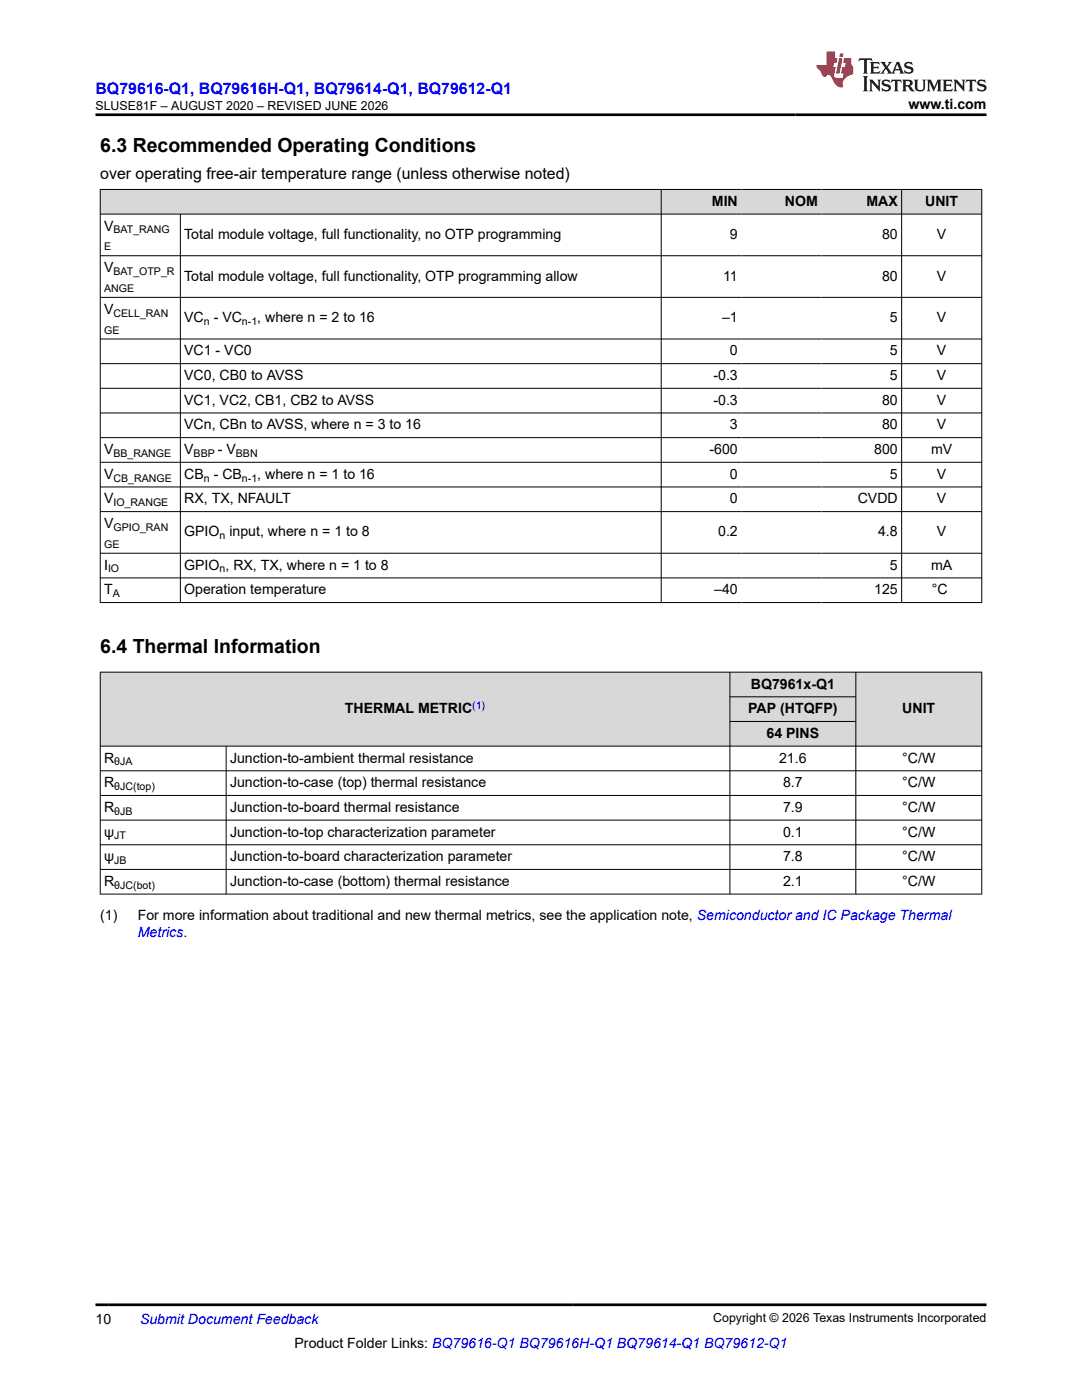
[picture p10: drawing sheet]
<svg xmlns="http://www.w3.org/2000/svg" width="216mm" height="279mm" viewBox="0 0 216 279" stroke-linecap="round" stroke-linejoin="round" font-family="sans-serif">
<defs><g id="words">
<g font-size="3.9">
<text x="20" y="30.3">6.3 Recommended Operating Conditions</text>
<text x="20" y="130.4">6.4 Thermal Information</text>
</g>
<text font-size="3.2" fill="#00f" x="19" y="18.7">BQ79616-Q1, BQ79616H-Q1, BQ79614-Q1, BQ79612-Q1</text>
<text font-size="3.2" x="20" y="35.7">over operating free-air temperature range (unless otherwise noted)</text>
<g font-size="2.8">
<text x="181.3" y="21.8">www.ti.com</text>
<text x="142" y="41.1">MIN</text>
<text x="156.6" y="41.1">NOM</text>
<text x="172.9" y="41.1">MAX</text>
<text x="184.6" y="41.1">UNIT</text>
<text x="20.8" y="46">V</text>
<text x="36.8" y="47.7">Total module voltage, full functionality, no OTP programming</text>
<text x="145.7" y="47.7">9</text>
<text x="176" y="47.7">80</text>
<text x="187" y="47.7">V</text>
<text x="20.8" y="54.3">V</text>
<text x="36.8" y="56">Total module voltage, full functionality, OTP programming allow</text>
<text x="144.3" y="56">11</text>
<text x="176" y="56">80</text>
<text x="187" y="56">V</text>
<text x="20.8" y="62.6">V</text>
<text x="36.8" y="64.3">VC - VC</text>
<text x="51.3" y="64.3">, where n = 2 to 16</text>
<text x="144.1" y="64.3">–1</text>
<text x="177.6" y="64.3">5</text>
<text x="187" y="64.3">V</text>
<text x="36.8" y="70.9">VC1 - VC0</text>
<text x="145.7" y="70.9">0</text>
<text x="177.6" y="70.9">5</text>
<text x="187" y="70.9">V</text>
<text x="36.8" y="75.8">VC0, CB0 to AVSS</text>
<text x="142.4" y="75.8">-0.3</text>
<text x="177.6" y="75.8">5</text>
<text x="187" y="75.8">V</text>
<text x="36.8" y="80.8">VC1, VC2, CB1, CB2 to AVSS</text>
<text x="142.4" y="80.8">-0.3</text>
<text x="176" y="80.8">80</text>
<text x="187" y="80.8">V</text>
<text x="36.8" y="85.7">VCn, CBn to AVSS, where n = 3 to 16</text>
<text x="145.7" y="85.7">3</text>
<text x="176" y="85.7">80</text>
<text x="187" y="85.7">V</text>
<text x="20.8" y="90.6">V</text>
<text x="20.8" y="95.5">V</text>
<text x="36.8" y="90.6">V</text>
<text x="36.8" y="95.5">CB - CB</text>
<text x="43.5" y="90.6">- V</text>
<text x="51.3" y="95.5">, where n = 1 to 16</text>
<text x="141.6" y="90.6">-600</text>
<text x="145.7" y="95.5">0</text>
<text x="174.4" y="90.6">800</text>
<text x="177.6" y="95.5">5</text>
<text x="185.8" y="90.6">mV</text>
<text x="187" y="95.5">V</text>
<text x="20.8" y="100.5">V</text>
<text x="36.8" y="100.5">RX, TX, NFAULT</text>
<text x="145.7" y="100.5">0</text>
<text x="171.1" y="100.5">CVDD</text>
<text x="187" y="100.5">V</text>
<text x="20.8" y="105.4">V</text>
<text x="36.8" y="107.1">GPIO input, where n = 1 to 8</text>
<text x="143.3" y="107.1">0.2</text>
<text x="175.2" y="107.1">4.8</text>
<text x="187" y="107.1">V</text>
<text x="20.8" y="113.7">I</text>
<text x="36.8" y="113.7">GPIO , RX, TX, where n = 1 to 8</text>
<text x="177.6" y="113.7">5</text>
<text x="185.8" y="113.7">mA</text>
<text x="20.8" y="118.6">T</text>
<text x="36.8" y="118.6">Operation temperature</text>
<text x="142.5" y="118.6">–40</text>
<text x="174.4" y="118.6">125</text>
<text x="185.9" y="118.6">°C</text>
<text x="149.8" y="137.4">BQ7961x-Q1</text>
<text x="68.8" y="142.3">THERMAL METRIC</text>
<text x="149.3" y="142.3">PAP (HTQFP)</text>
<text x="180" y="142.3">UNIT</text>
<text x="153" y="147.3">64 PINS</text>
<text x="20.8" y="152.2">R</text>
<text x="45.9" y="152.2">Junction-to-ambient thermal resistance</text>
<text x="155.5" y="152.2">21.6</text>
<text x="180" y="152.2">°C/W</text>
<text x="20.8" y="157.1">R</text>
<text x="45.9" y="157.1">Junction-to-case (top) thermal resistance</text>
<text x="156.2" y="157.1">8.7</text>
<text x="180" y="157.1">°C/W</text>
<text x="20.8" y="162">R</text>
<text x="20.8" y="166.9">ψ</text>
<text x="45.9" y="162">Junction-to-board thermal resistance</text>
<text x="45.9" y="166.9">Junction-to-top characterization parameter</text>
<text x="156.2" y="162">7.9</text>
<text x="156.2" y="166.9">0.1</text>
<text x="180" y="162">°C/W</text>
<text x="180" y="166.9">°C/W</text>
<text x="20.8" y="171.9">ψ</text>
<text x="45.9" y="171.9">Junction-to-board characterization parameter</text>
<text x="156.2" y="171.9">7.8</text>
<text x="180" y="171.9">°C/W</text>
<text x="20.8" y="176.8">R</text>
<text x="45.9" y="176.8">Junction-to-case (bottom) thermal resistance</text>
<text x="156.2" y="176.8">2.1</text>
<text x="180" y="176.8">°C/W</text>
<text x="20" y="183.6">(1)</text>
<text x="27.5" y="183.6">For more information about traditional and new thermal metrics, see the application note, Semiconductor and IC Package Thermal</text>
<text x="19" y="264.2">10</text>
<text x="58.8" y="269">Product Folder Links: BQ79616-Q1 BQ79616H-Q1 BQ79614-Q1 BQ79612-Q1</text>
</g>
<g font-size="2.8" fill="#00f">
<text x="27.5" y="187">Metrics.</text>
<text x="27.9" y="264.2">Submit Document Feedback</text>
</g>
<g font-size="2.5">
<text x="19" y="21.9">SLUSE81F – AUGUST 2020 – REVISED JUNE 2026</text>
<text x="142.3" y="263.9">Copyright © 2026 Texas Instruments Incorporated</text>
</g>
<g font-size="2.1">
<text x="22.6" y="46.6">BAT_RANG</text>
<text x="20.8" y="50">E</text>
<text x="20.8" y="58.3">ANGE</text>
<text x="22.6" y="54.9">BAT_OTP_R</text>
<text x="22.6" y="63.2">CELL_RAN</text>
<text x="40.7" y="64.9">n</text>
<text x="48.3" y="64.9">n-1</text>
<text x="20.8" y="66.6">GE</text>
<text x="22.6" y="91.2">BB_RANGE</text>
<text x="38.6" y="91.2">BBP</text>
<text x="47.1" y="91.2">BBN</text>
<text x="22.6" y="96.1">CB_RANGE</text>
<text x="22.6" y="101">IO_RANGE</text>
<text x="40.7" y="96.1">n</text>
<text x="48.3" y="96.1">n-1</text>
<text x="22.6" y="105.9">GPIO_RAN</text>
<text x="43.8" y="107.6">n</text>
<text x="20.8" y="109.3">GE</text>
<text x="21.6" y="114.2">IO</text>
<text x="22.5" y="119.2">A</text>
<text x="43.8" y="114.2">n</text>
<text x="22.8" y="152.7">θJA</text>
<text x="22.8" y="157.7">θJC(top)</text>
<text x="22.8" y="167.5">JT</text>
<text x="22.8" y="162.6">θJB</text>
<text x="22.8" y="172.4">JB</text>
<text x="22.8" y="177.4">θJC(bot)</text>
</g>
<text font-size="2.1" fill="#00f" x="94.2" y="141.4">(1)</text>
</g></defs>
<g fill="#d8d8d8">
<path d="M20 37.8h175.9v4.9h-175.9z" fill-rule="evenodd"/>
<path d="M20.1 37.9h111.8v4.8h-111.8z" fill-rule="evenodd"/>
<path d="M132 37.9h15.9v4.8h-15.9z" fill-rule="evenodd"/>
<path d="M147.9 37.9h16v4.8h-16z" fill-rule="evenodd"/>
<path d="M163.9 37.9h15.9v4.8h-15.9z" fill-rule="evenodd"/>
<path d="M180 37.9h15.8v4.8h-15.8z" fill-rule="evenodd"/>
</g>
<g fill="none" stroke="#000" stroke-width=".2">
<path d="M19.9 37.8h176.1M20 37.7v82.6M131.9 37.7v82.6M179.9 37.7v82.6M195.9 37.7v82.6M19.9 42.7h176.1M19.9 51h176.1M19.9 59.3h176.1M36 42.7v77.6M19.9 67.7h176.1M19.9 72.6h176.1M19.9 77.5h176.1"/>
<path d="M19.9 82.4h176.1M19.9 87.3h176.1M19.9 92.3h176.1M19.9 97.2h176.1M19.9 102.1h176.1M19.9 110.4h176.1M19.9 115.3h176.1M19.9 120.3h176.1"/>
</g>
<g fill="#d8d8d8">
<path d="M20 134.1h175.9v5h-175.9z" fill-rule="evenodd"/>
<path d="M20.1 134.2h125.5v14.6h-125.5z" fill-rule="evenodd"/>
<path d="M145.7 134.2h25v4.8h-25z" fill-rule="evenodd"/>
<path d="M170.8 134.2h25v14.6h-25z" fill-rule="evenodd"/>
<path d="M145.7 139.1h25v4.8h-25z" fill-rule="evenodd"/>
<path d="M145.7 144h25v4.8h-25z" fill-rule="evenodd"/>
</g>
<g fill="none" stroke="#000" stroke-width=".2">
<path d="M19.9 134.1h176.1M20 134.1v44.4M145.6 134.1v44.4M145.6 139.1h25.2M170.8 134.1v44.4M195.9 134.1v44.4M19.9 148.9h176.1M19.9 153.8h176.1M19.9 158.7h176.1M45.1 148.9v29.6M145.6 144h25.2M19.9 163.7h176.1"/>
<path d="M19.9 168.6h176.1M19.9 173.5h176.1M19.9 178.4h176.1"/>
</g>
<path d="M171.5 11.6l-.2 .6 .5-.2h.6v.1v2.2l-.2 .4h1l-.2-.4v-2.2v-.1h.5l.6 .2-.2-.6zM173.6 12.4l.2 .3v1.6l-.2 .4h1.9l.1-.6a1.08 1.08 0 0 1-1.3 .2v-.7h.6l.4 .2v-.7l-.4 .2h-.6v-.5l.2-.2a1 1 0 0 1 1 .3l-.1-.5zM175.7 12.4l.9 1.1-1 1.2h.9l-.2-.2 .5-.8 .4 .8-.2 .2h1.6l-.2-.2 .2-.5h.9l.1 .5-.1 .2h.9l-.2-.4-.8-1.9h-.5l-.9 2.1-.9-1.1 .9-1h-.8l.2 .2-.4 .6-.4-.6 .2-.2zM179 12.8l.4 1h-.7zM180.7 12.5a.65 .65 0 0 0-.2 .7 .65 .65 0 0 0 .6 .5l.6 .1 .1 .3a.79 .79 0 0 1-.7 .4 .79 .79 0 0 1-.7-.5l.1 .7 .2-.1a.93 .93 0 0 0 1.1 0 .93 .93 0 0 0 .4-.9 1.46 1.46 0 0 0-1.2-.6l-.1-.3a1.09 1.09 0 0 1 1.2 .2l-.2-.6-.1 .1-.5-.2zM172.2 15.2l.2 .4v2.2l-.2 .4h1l-.2-.4v-2.2l.2-.4zM173.4 15.9l.2 .4v1.5l-.2 .4h.8l-.3-.4 .1-1.3 1.6 1.8v-2l.2-.4h-.7l.1 .2 .1 1.1-1.2-1.3zM176.2 16a.65 .65 0 0 0-.2 .8 .65 .65 0 0 0 .6 .4l.6 .2 .1 .2a.79 .79 0 0 1-.7 .4 .79 .79 0 0 1-.7-.5l.1 .7 .2-.1a.93 .93 0 0 0 1.1 .1 .93 .93 0 0 0 .4-1 1.46 1.46 0 0 0-1.2-.5l-.1-.4a1.09 1.09 0 0 1 1.2 .2l-.1-.6-.2 .1-.5-.1zM177.9 15.9l-.1 .6a.63 .63 0 0 1 .8-.3v1.6l-.3 .4h1l-.2-.4v-1.6a.66 .66 0 0 1 .8 .3l-.1-.6zM180 15.9l.2 .4v1.5l-.2 .4h1l-.2-.2-.1-.7h.5l.1 .2a.79 .79 0 0 0 1.2 .6l-1-.9a.61 .61 0 0 0 .6-.6 .61 .61 0 0 0-.5-.7zM180.8 16.2h.1a.47 .47 0 0 1 .5 .1 .47 .47 0 0 1 .1 .5l-.1 .1-.7 .1zM182.3 15.9l.2 .2a2.27 2.27 0 0 0 .4 2 1.04 1.04 0 0 0 1.7-.7v-1.3l.2-.2h-.8l.2 .4v1.1a.6 .6 0 0 1-.6 .6 .6 .6 0 0 1-.6-.6v-1.1l.3-.4zM184.9 15.9l.2 .4v1.5l-.2 .4h.8l-.3-.4v-1.4l.9 1.9 .9-1.9v1.4l-.3 .4h1l-.2-.4v-1.5l.2-.4h-.8l-.7 1.5-.6-1.5zM188.1 15.9l.2 .4v1.5l-.2 .4h1.9l.1-.6a1.09 1.09 0 0 1-1.3 .2v-.7h.6l.4 .2v-.6l-.4 .2h-.6v-.6l.2-.1a1.01 1.01 0 0 1 1 .3l-.1-.6zM190.2 15.9l.3 .4v1.5l-.3 .4h.8l-.2-.4v-1.3l1.6 1.8v-2l.2-.4h-.7l.2 .2v1.1l-1.2-1.3zM192.8 15.9l-.1 .6a.63 .63 0 0 1 .8-.3v1.6l-.3 .4h1l-.2-.4v-1.6a.66 .66 0 0 1 .8 .3l-.1-.6zM195.2 16a.65 .65 0 0 0-.2 .8 .65 .65 0 0 0 .6 .4l.6 .2 .2 .2a.79 .79 0 0 1-.7 .4 .79 .79 0 0 1-.7-.5l.1 .7 .2-.1a.93 .93 0 0 0 1 .1 .93 .93 0 0 0 .5-1 1.46 1.46 0 0 0-1.3-.5v-.4a1.09 1.09 0 0 1 1.2 .2l-.2-.6-.2 .1-.5-.1z" fill="#231f20"/>
<path d="M164.9 10.3v2.7h-2l.1 .4 .8 1a.95 .95 0 0 0 1 .9 .59 .59 0 0 1 .5-.4 .59 .59 0 0 1 .5 .3l.4 .8a1.59 1.59 0 0 0 2.1 1.4 1.61 1.61 0 0 1 1-2.3l1-.3-.1-1.5a1.59 1.59 0 0 1-.3-1.7h-1.5l-.2 .9h.6l-.2 .9h-.5l-.2 .9v.3l.4 .1-.1 .9h-.7a.73 .73 0 0 1-1-.7l.3-1.5h-.5l.1-.9h.5l.2-.9h-.5v-1.3zM167.4 11.6l-.6 3.1h.7l.6-3.1zM167.6 10.7l-.1 .6h.7l.1-.6z" fill="#ed1c24"/>
<path d="M19 22.9h177.8M19 260.4h177.8" fill="none" stroke="#000" stroke-width=".53"/>
<use href="#words"/>
</svg>
